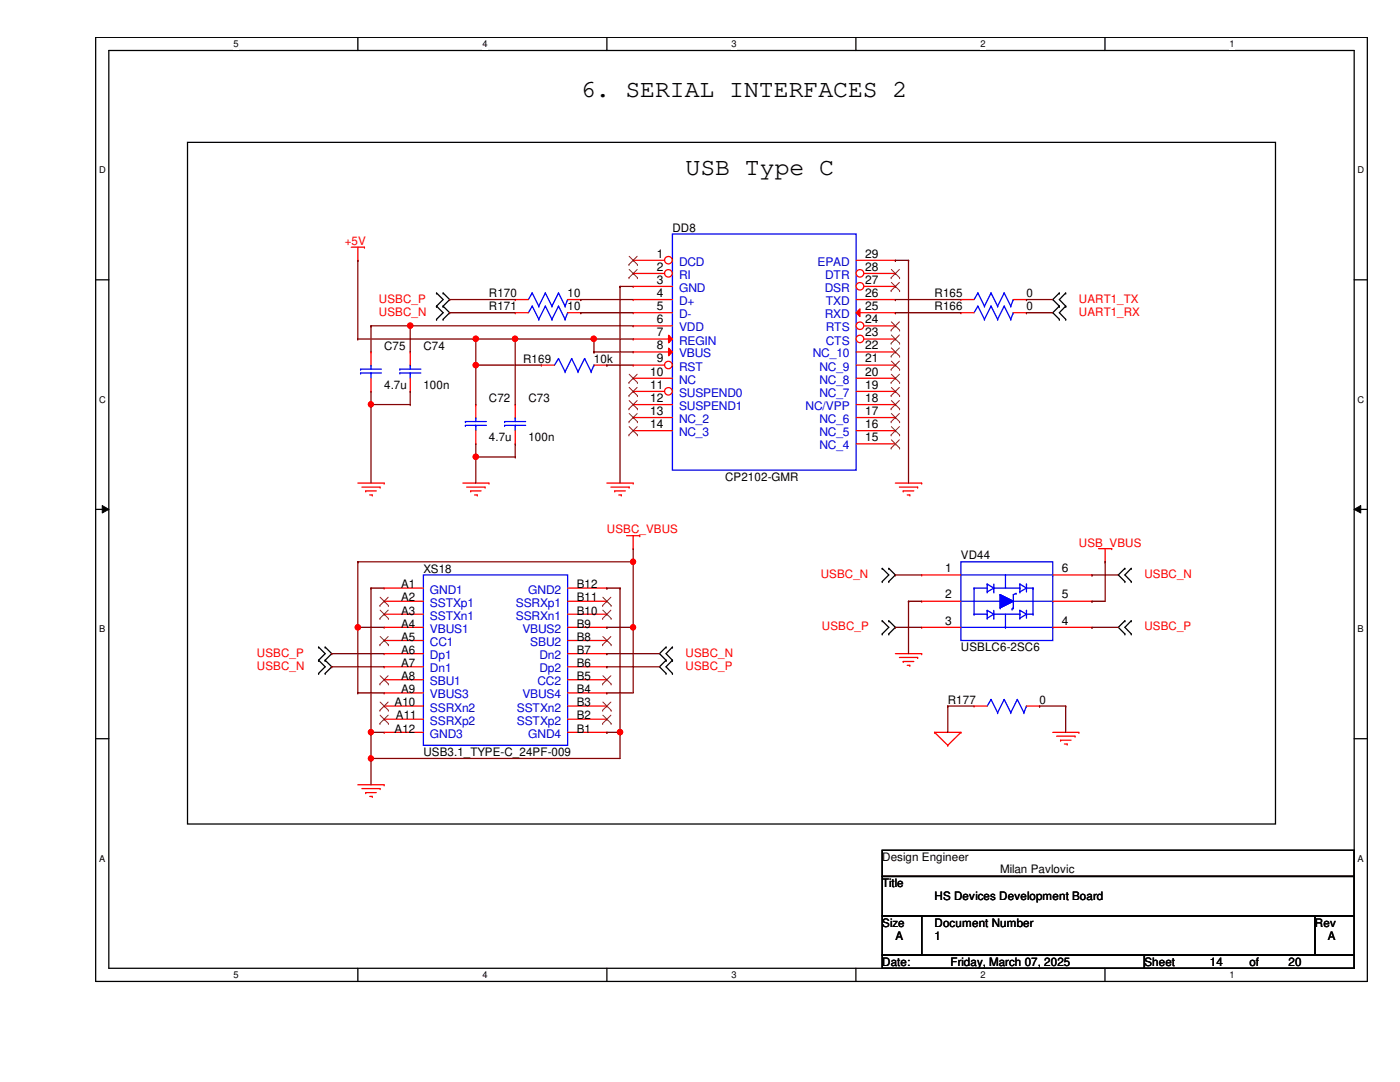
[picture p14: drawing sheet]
<svg xmlns="http://www.w3.org/2000/svg" width="279mm" height="216mm" viewBox="0 0 279 216" stroke-linecap="round" stroke-linejoin="round" font-family="sans-serif">
<defs><g id="words">
<g font-size="5">
<text x="115.9" y="19.3">6. SERIAL INTERFACES 2</text>
<text x="136.8" y="34.9">USB Type C</text>
</g>
<g font-size="2.4">
<text x="131.1" y="51.4">1</text>
<text x="172.7" y="51.4">29</text>
<text x="131.1" y="54">2</text>
<text x="131.1" y="56.6">3</text>
<text x="131.1" y="59.2">4</text>
<text x="172.7" y="59.2">26</text>
<text x="172.7" y="56.6">27</text>
<text x="172.7" y="54">28</text>
<text x="131.1" y="61.8">5</text>
<text x="131.1" y="64.5">6</text>
<text x="172.7" y="64.5">24</text>
<text x="172.7" y="61.8">25</text>
<text x="131.1" y="67.1">7</text>
<text x="131.1" y="69.7">8</text>
<text x="172.7" y="69.7">22</text>
<text x="172.7" y="67.1">23</text>
<text x="129.8" y="74.9">10</text>
<text x="129.8" y="77.6">11</text>
<text x="131.1" y="72.3">9</text>
<text x="172.7" y="77.6">19</text>
<text x="172.7" y="74.9">20</text>
<text x="172.7" y="72.3">21</text>
<text x="129.8" y="80.2">12</text>
<text x="129.8" y="82.8">13</text>
<text x="172.7" y="82.8">17</text>
<text x="172.7" y="80.2">18</text>
<text x="129.8" y="85.4">14</text>
<text x="172.7" y="88">15</text>
<text x="172.7" y="85.4">16</text>
<text x="188.6" y="114.2">1</text>
<text x="188.6" y="119.4">2</text>
<text x="211.9" y="119.4">5</text>
<text x="211.9" y="114.2">6</text>
<text x="188.6" y="124.6">3</text>
<text x="211.9" y="124.6">4</text>
</g>
<g font-size="2.4" fill="#00c">
<text x="135.5" y="53">DCD</text>
<text x="163.2" y="53">EPAD</text>
<text x="135.5" y="55.7">RI</text>
<text x="135.5" y="58.3">GND</text>
<text x="164.6" y="58.3">DSR</text>
<text x="164.7" y="55.7">DTR</text>
<text x="135.5" y="60.9">D+</text>
<text x="135.5" y="63.5">D-</text>
<text x="164.6" y="63.5">RXD</text>
<text x="164.8" y="60.9">TXD</text>
<text x="135.5" y="66.1">VDD</text>
<text x="135.5" y="68.7">REGIN</text>
<text x="135.5" y="71.3">VBUS</text>
<text x="162.2" y="71.3">NC_10</text>
<text x="164.8" y="68.7">CTS</text>
<text x="164.8" y="66.1">RTS</text>
<text x="135.5" y="74">RST</text>
<text x="135.5" y="76.6">NC</text>
<text x="163.5" y="76.6">NC_8</text>
<text x="163.5" y="74">NC_9</text>
<text x="135.5" y="79.2">SUSPEND0</text>
<text x="135.5" y="81.8">SUSPEND1</text>
<text x="160.8" y="81.8">NC/VPP</text>
<text x="163.5" y="79.2">NC_7</text>
<text x="135.5" y="84.4">NC_2</text>
<text x="135.5" y="87">NC_3</text>
<text x="163.5" y="89.7">NC_4</text>
<text x="163.5" y="87">NC_5</text>
<text x="163.5" y="84.4">NC_6</text>
<text x="85.8" y="118.4">GND1</text>
<text x="105.4" y="118.4">GND2</text>
<text x="85.8" y="121.1">SSTXp1</text>
<text x="85.8" y="123.7">SSTXn1</text>
<text x="103" y="123.7">SSRXn1</text>
<text x="103" y="121.1">SSRXp1</text>
<text x="85.8" y="126.3">VBUS1</text>
<text x="85.8" y="128.9">CC1</text>
<text x="85.8" y="131.5">Dp1</text>
<text x="104.3" y="126.3">VBUS2</text>
<text x="105.8" y="128.9">SBU2</text>
<text x="107.7" y="131.5">Dn2</text>
<text x="85.8" y="134.2">Dn1</text>
<text x="85.8" y="136.7">SBU1</text>
<text x="107.3" y="136.7">CC2</text>
<text x="107.7" y="134.2">Dp2</text>
<text x="85.8" y="139.4">VBUS3</text>
<text x="85.8" y="142">SSRXn2</text>
<text x="103.2" y="142">SSTXn2</text>
<text x="104.3" y="139.4">VBUS4</text>
<text x="85.8" y="144.6">SSRXp2</text>
<text x="85.8" y="147.2">GND3</text>
<text x="103.2" y="144.6">SSTXp2</text>
<text x="105.4" y="147.2">GND4</text>
</g>
<g font-size="2.3">
<text x="134.2" y="46.2">DD8</text>
<text x="97.6" y="59.3">R170</text>
<text x="113.3" y="59.3">10</text>
<text x="186.5" y="59.3">R165</text>
<text x="204.9" y="59.3">0</text>
<text x="97.6" y="61.9">R171</text>
<text x="113.3" y="61.9">10</text>
<text x="186.5" y="61.9">R166</text>
<text x="204.9" y="61.9">0</text>
<text x="76.7" y="69.8">C75</text>
<text x="84.5" y="69.8">C74</text>
<text x="76.7" y="77.6">4.7u</text>
<text x="84.5" y="77.6">100n</text>
<text x="104.4" y="72.4">R169</text>
<text x="118.5" y="72.4">10k</text>
<text x="97.6" y="80.3">C72</text>
<text x="105.5" y="80.3">C73</text>
<text x="97.6" y="88.1">4.7u</text>
<text x="105.5" y="88.1">100n</text>
<text x="144.7" y="96">CP2102-GMR</text>
<text x="191.8" y="111.6">VD44</text>
<text x="80.1" y="117.4">A1</text>
<text x="84.5" y="114.3">XS18</text>
<text x="115.1" y="117.4">B12</text>
<text x="80.1" y="120">A2</text>
<text x="80.1" y="122.6">A3</text>
<text x="80.1" y="125.3">A4</text>
<text x="115.1" y="125.3">B9</text>
<text x="115.1" y="122.6">B10</text>
<text x="115.1" y="120">B11</text>
<text x="80.1" y="127.9">A5</text>
<text x="80.1" y="130.5">A6</text>
<text x="115.1" y="130.5">B7</text>
<text x="115.1" y="127.9">B8</text>
<text x="191.8" y="130">USBLC6-2SC6</text>
<text x="80.1" y="133.1">A7</text>
<text x="80.1" y="135.7">A8</text>
<text x="115.1" y="135.7">B5</text>
<text x="115.1" y="133.1">B6</text>
<text x="78.7" y="141">A10</text>
<text x="79" y="143.6">A11</text>
<text x="80.1" y="138.3">A9</text>
<text x="115.1" y="143.6">B2</text>
<text x="115.1" y="141">B3</text>
<text x="115.1" y="138.3">B4</text>
<text x="189.1" y="140.4">R177</text>
<text x="207.5" y="140.4">0</text>
<text x="78.7" y="146.2">A12</text>
<text x="115.1" y="146.2">B1</text>
<text x="84.5" y="150.9">USB3.1_TYPE-C_24PF-009</text>
<text x="176.1" y="171.8">Design Engineer</text>
<text x="176.1" y="177">Title</text>
<text x="186.5" y="179.7">HS Devices Development Board</text>
<text x="199.6" y="174.2">Milan Pavlovic</text>
<text x="176.1" y="184.9">Size</text>
<text x="186.5" y="184.9">Document Number</text>
<text x="262.4" y="184.9">Rev</text>
<text x="178.7" y="187.5">A</text>
<text x="186.5" y="187.5">1</text>
<text x="265" y="187.5">A</text>
<text x="176.1" y="192.7">Date:</text>
<text x="189.7" y="192.7">Friday, March 07, 2025</text>
<text x="228.4" y="192.7">Sheet</text>
<text x="241.5" y="192.7">14</text>
<text x="249.3" y="192.7">of</text>
<text x="257.2" y="192.7">20</text>
</g>
<g font-size="2.3" fill="#f00">
<text x="68.8" y="48.9">+5V</text>
<text x="75.6" y="60.4">USBC_P</text>
<text x="75.6" y="63">USBC_N</text>
<text x="215.3" y="60.4">UART1_TX</text>
<text x="215.3" y="63">UART1_RX</text>
<text x="121.1" y="106.4">USBC_VBUS</text>
<text x="215.3" y="109.1">USB_VBUS</text>
<text x="163.8" y="115.3">USBC_N</text>
<text x="228.4" y="115.3">USBC_N</text>
<text x="164" y="125.8">USBC_P</text>
<text x="228.4" y="125.8">USBC_P</text>
<text x="51.3" y="131">USBC_P</text>
<text x="136.8" y="131">USBC_N</text>
<text x="51.3" y="133.6">USBC_N</text>
<text x="136.8" y="133.6">USBC_P</text>
</g>
<g font-size="1.9">
<text x="46.6" y="9.4">5</text>
<text x="96.3" y="9.4">4</text>
<text x="146" y="9.4">3</text>
<text x="195.7" y="9.4">2</text>
<text x="245.4" y="9.4">1</text>
<text x="19.8" y="34.6">D</text>
<text x="270.9" y="34.6">D</text>
<text x="19.8" y="80.3">C</text>
<text x="270.9" y="80.3">C</text>
<text x="19.8" y="126.2">B</text>
<text x="270.9" y="126.2">B</text>
<text x="19.8" y="171.9">A</text>
<text x="270.9" y="171.9">A</text>
<text x="46.6" y="195.2">5</text>
<text x="96.3" y="195.2">4</text>
<text x="146" y="195.2">3</text>
<text x="195.7" y="195.2">2</text>
<text x="245.4" y="195.2">1</text>
</g>
</g></defs>
<path d="M19.1 7.5h253.8v188.3h-253.8zM21.7 10.1h248.6v183.1h-248.6z" fill="none" stroke="#000" stroke-width=".25"/>
<g fill="#fff">
<path d="M46.6 7.7h1v2.1h-1z"/>
<path d="M46.6 193.5h1v2.1h-1z"/>
</g>
<path d="M71.4 7.5v2.6M71.4 193.2v2.6" fill="none" stroke="#000" stroke-width=".25"/>
<g fill="#fff">
<path d="M96.3 7.7h1v2.1h-1z"/>
<path d="M96.3 193.5h1v2.1h-1z"/>
</g>
<path d="M121.1 7.5v2.6M121.1 193.2v2.6" fill="none" stroke="#000" stroke-width=".25"/>
<g fill="#fff">
<path d="M146 7.7h1v2.1h-1z"/>
<path d="M146 193.5h1v2.1h-1z"/>
</g>
<path d="M170.8 7.5v2.6M170.8 193.2v2.6" fill="none" stroke="#000" stroke-width=".25"/>
<g fill="#fff">
<path d="M195.7 7.7h1v2.1h-1z"/>
<path d="M195.7 193.5h1v2.1h-1z"/>
</g>
<path d="M220.5 7.5v2.6M220.5 193.2v2.6" fill="none" stroke="#000" stroke-width=".25"/>
<g fill="#fff">
<path d="M245.4 7.7h1v2.1h-1z"/>
<path d="M245.4 193.5h1v2.1h-1z"/>
<path d="M19.8 32.9h1.3v2.1h-1.3z"/>
<path d="M270.9 32.9h1.3v2.1h-1.3z"/>
<path d="M19.8 78.7h1.3v2.1h-1.3z"/>
<path d="M270.9 78.7h1.3v2.1h-1.3z"/>
</g>
<path d="M19.1 55.8h2.6M270.3 55.8h2.6" fill="none" stroke="#000" stroke-width=".25"/>
<g fill="#fff">
<path d="M19.8 124.5h1.2v2.1h-1.2z"/>
<path d="M270.9 124.5h1.3v2.1h-1.3z"/>
</g>
<path d="M19.1 101.6h2.6M270.3 101.6h2.6" fill="none" stroke="#000" stroke-width=".25"/>
<path d="M20.4 100.9l1.3 .7-1.3 .8zM270.3 101.6l1.3-.7v1.5z" fill="#000"/>
<path d="M20.4 100.9l1.3 .7-1.3 .8zM270.3 101.6l1.3-.7v1.5z" fill="none" stroke="#000" stroke-width=".2"/>
<g fill="#fff">
<path d="M19.8 170.3h1.2v2h-1.2z"/>
<path d="M270.9 170.3h1.3v2h-1.3z"/>
</g>
<g fill="none" stroke="#000" stroke-width=".25">
<path d="M37.4 28.4h217.2v136h-217.2zM87.1 58.5h.1M87.1 58.5l1.3 1.3-1.3 1.3M88.4 58.5h.1M88.4 58.5l1.3 1.3-1.3 1.3M211.4 58.5h.1M211.4 58.5l-1.3 1.3 1.3 1.3M212.7 58.5h.1M212.7 58.5l-1.3 1.3 1.3 1.3M87.1 61.1h.1M87.1 63.7h.1M87.1 61.1l1.3 1.3-1.3 1.3"/>
<path d="M88.4 61.1h.1M88.4 63.7h.1M88.4 61.1l1.3 1.3-1.3 1.3M211.4 61.1h.1M211.4 63.7h.1M211.4 61.1l-1.3 1.3 1.3 1.3M212.7 61.1h.1M212.7 63.7h.1M212.7 61.1l-1.3 1.3 1.3 1.3M176.1 113.4h.1M176.1 116h.1M176.1 113.4l1.3 1.3-1.3 1.3"/>
<path d="M177.4 116h.1M177.4 113.4h.1M177.4 113.4l1.3 1.3-1.3 1.3M224.5 113.4h.1M224.5 116h.1M224.5 113.4l-1.3 1.3 1.3 1.3M225.8 116h.1M225.8 113.4h.1M225.8 113.4l-1.3 1.3 1.3 1.3M63.6 131.7h.1M63.6 134.4h.1M63.6 129.1h.1"/>
<path d="M63.6 131.7l1.3 1.4-1.3 1.3M63.6 129.1l1.3 1.3-1.3 1.3M64.9 134.4h.1M64.9 131.7h.1M64.9 129.1h.1M64.9 131.7l1.3 1.4-1.3 1.3M64.9 129.1l1.3 1.3-1.3 1.3M132.9 131.7h.1M132.9 134.4h.1M132.9 129.1h.1M132.9 131.7l-1.3 1.4 1.3 1.3M132.9 129.1l-1.3 1.3 1.3 1.3"/>
<path d="M134.2 134.4h.1M134.2 131.7h.1M134.2 129.1h.1M134.2 131.7l-1.3 1.4 1.3 1.3M134.2 129.1l-1.3 1.3 1.3 1.3M176.1 123.9h.1M176.1 126.5h.1M176.1 123.9l1.3 1.3-1.3 1.3M177.4 126.5h.1M177.4 123.9h.1M177.4 123.9l1.3 1.3-1.3 1.3M224.5 123.9h.1"/>
<path d="M224.5 126.5h.1M224.5 123.9l-1.3 1.3 1.3 1.3M225.8 126.5h.1M225.8 123.9h.1M225.8 123.9l-1.3 1.3 1.3 1.3M19.1 147.4h2.6M270.3 147.4h2.6M176.1 169.7h94.2v5.2h-94.2zM176.1 174.9h94.2v7.9h-94.2zM176.1 182.8h7.8v7.8h-7.8zM176.1 190.6h52.3v2.6h-52.3zM183.9 182.8h78.5v7.8h-78.5z"/>
<path d="M228.4 190.6h41.9v2.6h-41.9zM262.4 182.8h7.9v7.8h-7.9z"/>
</g>
<g fill="none" stroke="#f00" stroke-width=".25">
<path d="M70.1 49.3h2.6M71.4 51.9h.1M71.4 49.3v2.6M72.7 49.3h.1M191.8 59.8h.1M191.8 59.8h2.6M202.2 59.8h2.7M204.9 59.8h.1M81.9 78.1h.1M81.9 70.2h.1M81.9 70.2v2.7M81.9 75.5v2.6"/>
<path d="M108 72.9h.1M108 72.9h2.7M118.5 72.9h2.6M121.1 72.9h.1M191.8 62.4h.1M191.8 62.4h2.6M202.2 62.4h2.7M204.9 62.4h.1M71.4 96.4h5.3M72.2 97.2h3.7M73 98h.1M73 98h2.1"/>
<path d="M73.8 98.8h.5M74.3 98.8h.1M75.9 97.2h.1M76.7 96.4h.1M92.4 96.4h5.2M93.1 97.2h3.7M93.9 98h.1M93.9 98h2.1M94.7 98.8h.6M95.3 98.8h.1M96.8 97.2h.1M97.6 96.4h.1"/>
<path d="M121.1 96.4h5.3M121.9 97.2h3.7M122.7 98h.1M122.7 98h2.1M123.5 98.8h.5M124 98.8h.1M125.6 97.2h.1M126.4 96.4h.1M178.7 96.4h5.2M179.5 97.2h3.6M180.3 98h.1M180.3 98h2.1"/>
<path d="M181.1 98.8h.5M181.6 98.8h.1M183.1 97.2h.1M183.9 96.4h.1M125.1 106.9h2.6M126.4 109.5h.1M126.4 106.9v2.6M127.7 106.9h.1M219.2 109.5h2.7M220.6 112.1h.1M220.6 109.5v2.6M221.9 109.5h.1"/>
<path d="M178.7 130.4h5.2M179.5 131.2h3.6M180.3 132h.1M180.3 132h2.1M181.1 132.8h.5M181.6 132.8h.1M183.1 131.2h.1M183.9 130.4h.1M71.4 156.6h5.3M72.2 157.4h3.7M73 158.2h.1M73 158.2h2.1"/>
<path d="M73.8 158.9h.5M74.3 158.9h.1M75.9 157.4h.1M76.7 156.6h.1M186.5 146.1h.1M186.5 146.1h5.3M186.5 146.1l2.6 2.6M189.1 148.7h.1M191.8 146.1h.1M191.8 146.1l-2.7 2.6M210.1 146.1h5.2M210.9 146.9h3.6"/>
<path d="M211.7 147.7h.1M211.7 147.7h2M212.4 148.5h.6M213 148.5h.1M214.5 146.9h.1M215.3 146.1h.1"/>
</g>
<g fill="none" stroke="#00f" stroke-width=".25">
<path d="M134.2 46.7h36.7v47.1h-36.7zM195.2 58.5h.1M195.2 58.5l1.3 2.6M195.2 58.5l-.8 1.3M197.8 58.5h.1M197.8 58.5l-1.3 2.6M197.8 58.5l1.3 2.6M200.4 58.5h.1M200.4 58.5l-1.3 2.6M200.4 58.5l1.3 2.6M202.2 59.8h.1M202.2 59.8l-.5 1.3"/>
<path d="M79.8 74.4h.1M79.8 73.7h.1M79.8 74.4h4.2M79.8 73.7h4.2M81.9 72.9h.1M81.9 74.4h.1M81.9 72.9v.8M81.9 74.4v1.1M111.5 71.5h.1M111.5 71.5l1.3 2.7M111.5 71.5l-.8 1.4M112.8 74.2h.1"/>
<path d="M114.1 71.5h.1M114.1 71.5l-1.3 2.7M114.1 71.5l1.3 2.7M115.4 74.2h.1M116.7 71.5h.1M116.7 71.5l-1.3 2.7M116.7 71.5l1.3 2.7M118 74.2h.1M118.5 72.9h.1M118.5 72.9l-.5 1.3M195.2 61.1h.1M195.2 61.1l1.3 2.6"/>
<path d="M195.2 61.1l-.8 1.3M196.5 63.7h.1M196.5 61.1h.1M197.8 61.1h.1M197.8 61.1l-1.3 2.6M197.8 61.1l1.3 2.6M199.1 63.7h.1M199.1 61.1h.1M200.4 61.1h.1M200.4 61.1l-1.3 2.6M200.4 61.1l1.3 2.6M201.7 63.7h.1"/>
<path d="M201.7 61.1h.1M202.2 62.4h.1M202.2 62.4l-.5 1.3"/>
</g>
<circle cx="133.4" cy="51.9" r=".75" fill="#fff"/>
<g fill="none" stroke="#f00" stroke-width=".25">
<path d="M126.4 51.9h.1M126.4 51.9h6.2"/>
<circle cx="133.4" cy="51.9" r=".75"/>
</g>
<path d="M125.5 52.8h.1M125.6 51.1l1.6 1.7M127.2 51.1l-1.7 1.7M127.2 52.8h.1" fill="none" stroke="#804000" stroke-width=".2"/>
<circle cx="133.4" cy="54.5" r=".75" fill="#fff"/>
<g fill="none" stroke="#f00" stroke-width=".25">
<path d="M126.4 54.6h.1M126.4 57.1h.1M126.4 59.8h.1M126.4 54.6h6.2M126.4 57.1h7.8M126.4 59.8h7.8M126.4 62.4h.1M126.4 65h.1M126.4 62.4h7.8M126.4 65h7.8"/>
<circle cx="133.4" cy="54.5" r=".75"/>
</g>
<path d="M125.5 55.4h.1M125.6 53.8l1.6 1.6M127.2 53.8l-1.7 1.6M127.2 55.4h.1" fill="none" stroke="#804000" stroke-width=".2"/>
<path d="M133.4 66.9l.8 .7-.8 .8z" fill="#f00"/>
<path d="M126.4 67.6h.1M126.4 67.6h7.8M133.4 66.9l.8 .7-.8 .8z" fill="none" stroke="#f00" stroke-width=".25"/>
<path d="M133.4 69.5l.8 .7-.8 .8z" fill="#f00"/>
<path d="M126.4 70.2h.1M126.4 70.2h7.8M133.4 69.5l.8 .7-.8 .8z" fill="none" stroke="#f00" stroke-width=".25"/>
<circle cx="133.4" cy="72.8" r=".75" fill="#fff"/>
<g fill="none" stroke="#f00" stroke-width=".25">
<path d="M126.4 72.9h.1M126.4 75.5h.1M126.4 72.9h6.2M126.4 75.5h7.8"/>
<circle cx="133.4" cy="72.8" r=".75"/>
</g>
<path d="M125.5 76.3h.1M125.6 74.7l1.6 1.6M127.2 74.7l-1.7 1.6M127.2 76.3h.1" fill="none" stroke="#804000" stroke-width=".2"/>
<circle cx="133.4" cy="78.1" r=".75" fill="#fff"/>
<g fill="none" stroke="#f00" stroke-width=".25">
<path d="M126.4 78.1h.1M126.4 78.1h6.2M170.9 78.1h7.8M170.9 75.5h7.8M170.9 72.9h7.8M170.9 70.2h7.8M178.7 78.1h.1M178.7 75.5h.1M178.7 72.9h.1M178.7 70.2h.1M126.4 80.7h.1M126.4 83.3h.1"/>
<path d="M126.4 85.9h.1M126.4 80.7h7.8M126.4 83.3h7.8M126.4 85.9h7.8M170.9 80.7h7.8M170.9 83.3h7.8M170.9 85.9h7.8M170.9 88.6h7.8M178.7 88.6h.1M178.7 85.9h.1M178.7 83.3h.1M178.7 80.7h.1"/>
<circle cx="133.4" cy="78.1" r=".75"/>
</g>
<g fill="none" stroke="#804000" stroke-width=".2">
<path d="M125.5 79h.1M125.6 77.3l1.6 1.7M125.6 79.9l1.6 1.7M127.2 77.3l-1.7 1.7M127.2 79.9l-1.7 1.7M127.2 79h.1M177.8 79h.1M177.8 76.3h.1M177.8 73.7h.1M177.8 71.1h.1M177.9 79.9l1.6 1.7M177.9 77.3l1.6 1.7"/>
<path d="M177.9 74.7l1.6 1.6M177.9 72.1l1.6 1.6M177.9 69.4l1.6 1.7M179.5 79.9l-1.7 1.7M179.5 77.3l-1.7 1.7M179.5 74.7l-1.7 1.6M179.5 72.1l-1.7 1.6M179.5 69.4l-1.7 1.7M179.5 79h.1M179.5 76.3h.1M179.5 73.7h.1M179.5 71.1h.1"/>
<path d="M125.5 81.6h.1M125.5 84.2h.1M125.5 86.8h.1M125.6 82.5l1.6 1.7M125.6 85.1l1.6 1.7M127.2 82.5l-1.7 1.7M127.2 85.1l-1.7 1.7M127.2 81.6h.1M127.2 84.2h.1M127.2 86.8h.1M177.8 89.4h.1M177.8 86.8h.1"/>
<path d="M177.8 84.2h.1M177.8 81.6h.1M177.9 87.8l1.6 1.6M177.9 85.1l1.6 1.7M177.9 82.5l1.6 1.7M179.5 87.8l-1.7 1.6M179.5 85.1l-1.7 1.7M179.5 82.5l-1.7 1.7M179.5 89.4h.1M179.5 86.8h.1M179.5 84.2h.1M179.5 81.6h.1"/>
</g>
<circle cx="171.6" cy="67.6" r=".75" fill="#fff"/>
<g fill="none" stroke="#f00" stroke-width=".25">
<path d="M172.4 67.6h6.3M178.7 67.6h.1"/>
<circle cx="171.6" cy="67.6" r=".75"/>
</g>
<path d="M177.8 68.5h.1M177.9 66.8l1.6 1.7M179.5 66.8l-1.7 1.7M179.5 68.5h.1" fill="none" stroke="#804000" stroke-width=".2"/>
<circle cx="171.6" cy="65" r=".75" fill="#fff"/>
<g fill="none" stroke="#f00" stroke-width=".25">
<path d="M172.4 65h6.3M178.7 65h.1"/>
<circle cx="171.6" cy="65" r=".75"/>
</g>
<path d="M177.8 65.9h.1M177.9 64.2l1.6 1.7M179.5 64.2l-1.7 1.7M179.5 65.9h.1" fill="none" stroke="#804000" stroke-width=".2"/>
<path d="M171.6 61.6v1.6l-.7-.8z" fill="#f00"/>
<path d="M170.9 59.8h7.8M178.7 59.8h.1M170.9 62.4h7.8M171.6 61.6v1.6l-.7-.8zM178.7 62.4h.1" fill="none" stroke="#f00" stroke-width=".25"/>
<circle cx="171.6" cy="57.1" r=".75" fill="#fff"/>
<g fill="none" stroke="#f00" stroke-width=".25">
<path d="M172.4 57.1h6.3M178.7 57.1h.1"/>
<circle cx="171.6" cy="57.1" r=".75"/>
</g>
<path d="M177.8 58h.1M177.9 56.3l1.6 1.7M179.5 56.3l-1.7 1.7M179.5 58h.1" fill="none" stroke="#804000" stroke-width=".2"/>
<circle cx="171.6" cy="54.5" r=".75" fill="#fff"/>
<g fill="none" stroke="#f00" stroke-width=".25">
<path d="M102.8 59.8h.1M102.8 59.8h2.7M113.3 59.8h2.6M115.9 59.8h.1M170.9 51.9h7.8M172.4 54.6h6.3M178.7 54.6h.1M178.7 51.9h.1M74 78.1h.1M74 70.2h.1M74 70.2v2.7M74 75.5v2.6"/>
<path d="M102.8 62.4h.1M102.8 62.4h2.7M113.3 62.4h2.6M115.9 62.4h.1M95 88.6h.1M95 80.7h.1M95 80.7v2.6M95 85.9v2.7M102.8 88.6h.1M102.8 80.7h.1M102.8 80.7v2.6M102.8 85.9v2.7"/>
<path d="M76.7 117.3h.1M76.7 120h.1M76.7 117.3h7.8M76.7 120h7.8M113.3 117.3h7.8M113.3 120h7.8M121.1 120h.1M121.1 117.3h.1M76.7 122.6h.1M76.7 125.2h.1M76.7 127.8h.1M76.7 130.4h.1"/>
<path d="M76.7 133.1h.1M76.7 135.6h.1M76.7 138.3h.1M76.7 122.6h7.8M76.7 125.2h7.8M76.7 127.8h7.8M76.7 130.4h7.8M76.7 133.1h7.8M76.7 135.6h7.8M76.7 138.3h7.8M113.3 122.6h7.8M113.3 125.2h7.8"/>
<path d="M113.3 127.8h7.8M113.3 130.4h7.8M113.3 133.1h7.8M113.3 135.6h7.8M113.3 138.3h7.8M121.1 138.3h.1M121.1 135.6h.1M121.1 133.1h.1M121.1 130.4h.1M121.1 127.8h.1M121.1 125.2h.1M121.1 122.6h.1"/>
<path d="M76.7 140.9h.1M76.7 143.5h.1M76.7 146.1h.1M76.7 140.9h7.8M76.7 143.5h7.8M76.7 146.1h7.8M113.3 140.9h7.8M113.3 143.5h7.8M113.3 146.1h7.8M121.1 146.1h.1M121.1 143.5h.1M121.1 140.9h.1"/>
<path d="M194.4 140.9h.1M194.4 140.9h2.6M204.9 140.9h2.6M207.5 140.9h.1"/>
<circle cx="171.6" cy="54.5" r=".75"/>
</g>
<g fill="none" stroke="#804000" stroke-width=".2">
<path d="M177.8 55.4h.1M177.9 53.8l1.6 1.6M179.5 53.8l-1.7 1.6M179.5 55.4h.1M75.9 119.2l1.6 1.6M77.5 119.2l-1.7 1.6M120.3 119.2l1.7 1.6M121.9 119.2l-1.6 1.6M75.8 120.8h.1M75.8 123.4h.1M75.8 128.7h.1M75.8 136.5h.1"/>
<path d="M75.9 121.8l1.6 1.6M75.9 127l1.6 1.7M75.9 134.8l1.6 1.7M77.5 121.8l-1.7 1.6M77.5 127l-1.7 1.7M77.5 134.8l-1.7 1.7M77.5 120.8h.1M77.5 123.4h.1M77.5 128.7h.1M77.5 136.5h.1M120.3 136.5h.1M120.3 128.7h.1"/>
<path d="M120.3 123.4h.1M120.3 120.8h.1M120.3 134.8l1.7 1.7M120.3 127l1.7 1.7M120.3 121.8l1.7 1.6M121.9 134.8l-1.6 1.7M121.9 127l-1.6 1.7M121.9 121.8l-1.6 1.6M122 136.5h.1M122 128.7h.1M122 123.4h.1M122 120.8h.1"/>
<path d="M75.8 141.7h.1M75.8 144.4h.1M75.9 140.1l1.6 1.6M75.9 142.7l1.6 1.7M77.5 140.1l-1.7 1.6M77.5 142.7l-1.7 1.7M77.5 141.7h.1M77.5 144.4h.1M120.3 144.4h.1M120.3 141.7h.1M120.3 142.7l1.7 1.7M120.3 140.1l1.7 1.6"/>
<path d="M121.9 142.7l-1.6 1.7M121.9 140.1l-1.6 1.6M122 144.4h.1M122 141.7h.1"/>
</g>
<g fill="none" stroke="#00f" stroke-width=".25">
<path d="M106.2 58.5h.1M106.2 58.5l1.3 2.6M106.2 58.5l-.7 1.3M108.8 58.5h.1M108.8 58.5l-1.3 2.6M108.8 58.5l1.4 2.6M111.5 58.5h.1M111.5 58.5l-1.3 2.6M111.5 58.5l1.3 2.6M113.3 59.8h.1M113.3 59.8l-.5 1.3M72 74.4h.1"/>
<path d="M72 73.7h.1M72 74.4h4.1M72 73.7h4.1M74 72.9h.1M74 74.4h.1M74 72.9v.8M74 74.4v1.1M106.2 61.1h.1M106.2 61.1l1.3 2.6M106.2 61.1l-.7 1.3M107.5 63.7h.1M107.5 61.1h.1"/>
<path d="M108.8 61.1h.1M108.8 61.1l-1.3 2.6M108.8 61.1l1.4 2.6M110.2 63.7h.1M110.2 61.1h.1M111.5 61.1h.1M111.5 61.1l-1.3 2.6M111.5 61.1l1.3 2.6M112.8 63.7h.1M112.8 61.1h.1M113.3 62.4h.1M113.3 62.4l-.5 1.3"/>
<path d="M92.9 84.9h.1M92.9 84.1h.1M92.9 84.9h4.2M92.9 84.1h4.2M95 83.3h.1M95 84.9h.1M95 83.3v.8M95 84.9v1M100.7 84.9h.1M100.7 84.1h.1M100.7 84.9h4.2M100.7 84.1h4.2"/>
<path d="M102.8 83.3h.1M102.8 84.9h.1M102.8 83.3v.8M102.8 84.9v1M84.5 114.7h28.8v34h-28.8zM191.8 120h18.3M199.6 118.7h.1M199.6 118.7v2.6M199.6 118.7l2.6 1.3M202.2 120h.1M202.2 120l-2.6 1.3M202.2 118.7v2.6"/>
<path d="M210.1 120h.1M197.8 139.6h.1M197.8 139.6l1.3 2.6M197.8 139.6l-.8 1.3M199.6 121.3h.1M200.4 139.6h.1M200.4 139.6l-1.3 2.6M200.4 139.6l1.3 2.6M202.2 121.3h.1M203 139.6h.1M203 139.6l-1.3 2.6M203 139.6l1.3 2.6"/>
<path d="M199.1 142.2h.1M201.7 142.2h.1M204.3 142.2h.1M204.9 140.9h.1M204.9 140.9l-.6 1.3"/>
</g>
<path d="M199.6 118.7l2.6 1.3-2.6 1.3z" fill="#00f"/>
<g fill="none" stroke="#00f" stroke-width=".25">
<path d="M191.8 112.1h18.3v15.7h-18.3zM191.8 114.7h18.3M194.4 117.3h.1M194.4 117.3h2.6M194.4 117.3v5.3M197 118.1h.1M197 116.5h.1M197 116.5v1.6M197 116.5l1.3 .8M198.3 117.3h.1M198.3 118.1h.1M198.3 117.3h5.2"/>
<path d="M198.3 117.3l-1.3 .8M198.3 116.5v1.6M199.6 118.7l2.6 1.3-2.6 1.3zM200.7 114.7h.1M200.7 114.7v2.6M202.8 118.4h.1M202.8 118.4l-.6 .3M203.5 117.3h.1M203.5 116.5h.1M203.5 118.1h.1M203.5 116.5v1.6M203.5 116.5l1.4 .8"/>
<path d="M204.9 117.3h.1M204.9 116.5h.1M204.9 117.3h1.3M204.9 117.3l-1.4 .8M204.9 116.5v1.6M206.2 117.3h.1M206.2 117.3v5.3M210.1 114.7h.1M191.8 125.2h18.3M194.4 122.6h.1M194.4 122.6h2.6M197 122.6h.1"/>
<path d="M197 123.4h.1M197 121.8h.1M197 121.8v1.6M197 121.8l1.3 .8M198.3 122.6h.1M198.3 123.4h.1M198.3 121.8v1.6M198.3 122.6h5.2M198.3 122.6l-1.3 .8M200.7 125.2h.1M200.7 122.6v2.6M202 121.5h.1"/>
<path d="M202.2 121.3l-.2 .2M203.5 122.6h.1M203.5 121.8h.1M203.5 123.4h.1M203.5 121.8v1.6M203.5 121.8l1.4 .8M204.9 122.6h.1M204.9 121.8h.1M204.9 121.8v1.6M204.9 122.6h1.3M204.9 122.6l-1.4 .8M206.2 122.6h.1"/>
<path d="M210.1 125.2h.1"/>
</g>
<path d="M183.9 114.7h.1M183.9 120h.1M183.9 114.7h7.9M183.9 120h7.9M210.1 114.7h7.8M210.1 120h7.8M217.9 120h.1M217.9 114.7h.1M183.9 125.2h.1M183.9 125.2h7.9M210.1 125.2h7.8M217.9 125.2h.1" fill="none" stroke="#f00" stroke-width=".25"/>
<g fill="none" stroke="#800000" stroke-width=".25">
<path d="M89.7 59.8h.1M89.7 59.8h13.1M115.9 59.8h.1M115.9 59.8h10.5M123.7 57.1h.1M123.7 57.1h2.7M123.7 57.1v39.3M178.7 59.8h.1M178.7 51.9h.1M178.7 59.8h13.1M178.7 51.9h2.6M181.3 51.9h.1"/>
<path d="M181.3 51.9v44.5M204.9 59.8h.1M204.9 59.8h5.2M74 65h.1M74 65h7.9M74 78.1v2.6M89.7 62.4h.1M89.7 62.4h13.1M115.9 62.4h.1M115.9 62.4h10.5M178.7 62.4h.1M178.7 62.4h13.1"/>
<path d="M204.9 62.4h.1M204.9 62.4h5.2M74 80.7h.1"/>
</g>
<circle cx="74" cy="80.7" r=".5" fill="#f00"/>
<circle cx="74" cy="80.7" r=".5" fill="none" stroke="#f00" stroke-width=".25"/>
<path d="M81.9 65h.1M81.9 65v5.2M81.9 65h44.5M74 80.7h.1M74 80.7h7.9" fill="none" stroke="#800000" stroke-width=".25"/>
<circle cx="81.9" cy="65" r=".51" fill="#f00"/>
<circle cx="81.9" cy="65" r=".51" fill="none" stroke="#f00" stroke-width=".25"/>
<path d="M71.4 67.6h.1M71.4 67.6h31.4M74 65h.1M74 65v5.2M81.9 78.1v2.6M95 67.6h.1M95 67.6v5.3M121.1 72.9h.1M121.1 72.9h5.3M74 80.7h.1M74 80.7v15.7M81.9 80.7h.1" fill="none" stroke="#800000" stroke-width=".25"/>
<circle cx="95" cy="67.6" r=".51" fill="#f00"/>
<circle cx="95" cy="67.6" r=".51" fill="none" stroke="#f00" stroke-width=".25"/>
<path d="M71.4 51.9h.1M71.4 51.9v15.7M95 72.9h.1M95 72.9v7.8M95 91.2h.1M95 88.6v2.6" fill="none" stroke="#800000" stroke-width=".25"/>
<circle cx="95" cy="72.9" r=".51" fill="#f00"/>
<circle cx="95" cy="72.9" r=".51" fill="none" stroke="#f00" stroke-width=".25"/>
<path d="M95 72.9h.1M95 72.9h13M95 91.2h.1M95 91.2h7.8M95 91.2v5.2M102.8 91.2h.1M102.8 88.6v2.6" fill="none" stroke="#800000" stroke-width=".25"/>
<circle cx="95" cy="91.1" r=".51" fill="#f00"/>
<circle cx="95" cy="91.1" r=".51" fill="none" stroke="#f00" stroke-width=".25"/>
<path d="M102.8 67.6h.1M102.8 67.6v13.1" fill="none" stroke="#800000" stroke-width=".25"/>
<circle cx="102.8" cy="67.6" r=".51" fill="#f00"/>
<circle cx="102.8" cy="67.6" r=".51" fill="none" stroke="#f00" stroke-width=".25"/>
<path d="M102.8 67.6h.1M102.8 67.6h15.7" fill="none" stroke="#800000" stroke-width=".25"/>
<circle cx="118.5" cy="67.6" r=".51" fill="#f00"/>
<circle cx="118.5" cy="67.6" r=".51" fill="none" stroke="#f00" stroke-width=".25"/>
<g fill="none" stroke="#800000" stroke-width=".25">
<path d="M118.5 70.2h.1M118.5 67.6h.1M118.5 70.2h7.9M118.5 67.6v2.6M118.5 67.6h7.9M74 117.3h.1M74 117.3v34M74 117.3h2.7M178.7 114.7h.1M178.7 114.7h5.2M181.3 120h.1M181.3 120h2.6"/>
<path d="M181.3 120v10.4M217.9 114.7h.1M217.9 120h.1M217.9 114.7h5.3M220.6 112.1h.1M220.6 112.1v7.9h-2.7M178.7 125.2h.1M178.7 125.2h5.2M217.9 125.2h.1M217.9 125.2h5.3M74 146.1h.1M74 146.1h2.7"/>
<path d="M189.1 140.9h.1M189.1 140.9h5.3M189.1 140.9v5.2M207.5 140.9h.1M207.5 140.9h5.2M212.7 140.9h.1M212.7 140.9v5.2"/>
</g>
<circle cx="74" cy="151.3" r=".5" fill="#f00"/>
<circle cx="74" cy="151.3" r=".5" fill="none" stroke="#f00" stroke-width=".25"/>
<circle cx="74" cy="146.1" r=".5" fill="#f00"/>
<circle cx="74" cy="146.1" r=".5" fill="none" stroke="#f00" stroke-width=".25"/>
<path d="M121.1 117.3h.1M121.1 117.3h2.6M123.7 117.3h.1M123.7 117.3v34h-49.7M74 151.3h.1M74 151.3v5.3M121.1 146.1h.1M121.1 146.1h2.6M123.7 146.1h.1" fill="none" stroke="#800000" stroke-width=".25"/>
<circle cx="123.7" cy="146.1" r=".51" fill="#f00"/>
<circle cx="123.7" cy="146.1" r=".51" fill="none" stroke="#f00" stroke-width=".25"/>
<g fill="none" stroke="#800000" stroke-width=".25">
<path d="M126.4 112.1h.1M126.4 109.5v2.6M66.2 130.4h.1M66.2 133.1h.1M66.2 130.4h10.5M66.2 133.1h10.5M121.1 130.4h.1M121.1 133.1h.1M121.1 138.3h.1M121.1 125.2h.1M121.1 130.4h10.5M121.1 133.1h10.5"/>
<path d="M121.1 125.2h5.3M126.4 125.2h.1M126.4 125.2v13.1h-5.3"/>
</g>
<circle cx="126.3" cy="125.2" r=".5" fill="#f00"/>
<circle cx="126.3" cy="125.2" r=".5" fill="none" stroke="#f00" stroke-width=".25"/>
<path d="M71.4 112.1h.1M71.4 112.1h55" fill="none" stroke="#800000" stroke-width=".25"/>
<circle cx="126.3" cy="112.1" r=".5" fill="#f00"/>
<circle cx="126.3" cy="112.1" r=".5" fill="none" stroke="#f00" stroke-width=".25"/>
<path d="M71.4 112.1h.1M71.4 112.1v26.2M71.4 138.3h.1M71.4 125.2h.1M71.4 138.3h5.3M71.4 125.2h5.3" fill="none" stroke="#800000" stroke-width=".25"/>
<circle cx="71.4" cy="125.2" r=".51" fill="#f00"/>
<circle cx="71.4" cy="125.2" r=".51" fill="none" stroke="#f00" stroke-width=".25"/>
<path d="M126.4 112.1v13.1M126.4 125.2h.1" fill="none" stroke="#800000" stroke-width=".25"/>
<circle cx="74" cy="80.7" r=".5" fill="#f00"/>
<circle cx="74" cy="80.7" r=".5" fill="none" stroke="#f00" stroke-width=".25"/>
<circle cx="81.9" cy="65" r=".51" fill="#f00"/>
<circle cx="81.9" cy="65" r=".51" fill="none" stroke="#f00" stroke-width=".25"/>
<circle cx="95" cy="67.6" r=".51" fill="#f00"/>
<circle cx="95" cy="67.6" r=".51" fill="none" stroke="#f00" stroke-width=".25"/>
<circle cx="95" cy="72.9" r=".51" fill="#f00"/>
<circle cx="95" cy="72.9" r=".51" fill="none" stroke="#f00" stroke-width=".25"/>
<circle cx="95" cy="91.1" r=".51" fill="#f00"/>
<circle cx="95" cy="91.1" r=".51" fill="none" stroke="#f00" stroke-width=".25"/>
<circle cx="102.8" cy="67.6" r=".51" fill="#f00"/>
<circle cx="102.8" cy="67.6" r=".51" fill="none" stroke="#f00" stroke-width=".25"/>
<circle cx="118.5" cy="67.6" r=".51" fill="#f00"/>
<circle cx="118.5" cy="67.6" r=".51" fill="none" stroke="#f00" stroke-width=".25"/>
<circle cx="74" cy="151.3" r=".5" fill="#f00"/>
<circle cx="74" cy="151.3" r=".5" fill="none" stroke="#f00" stroke-width=".25"/>
<circle cx="74" cy="146.1" r=".5" fill="#f00"/>
<circle cx="74" cy="146.1" r=".5" fill="none" stroke="#f00" stroke-width=".25"/>
<circle cx="123.7" cy="146.1" r=".51" fill="#f00"/>
<circle cx="123.7" cy="146.1" r=".51" fill="none" stroke="#f00" stroke-width=".25"/>
<circle cx="126.3" cy="125.2" r=".5" fill="#f00"/>
<circle cx="126.3" cy="125.2" r=".5" fill="none" stroke="#f00" stroke-width=".25"/>
<circle cx="126.3" cy="112.1" r=".5" fill="#f00"/>
<circle cx="126.3" cy="112.1" r=".5" fill="none" stroke="#f00" stroke-width=".25"/>
<circle cx="71.4" cy="125.2" r=".51" fill="#f00"/>
<circle cx="71.4" cy="125.2" r=".51" fill="none" stroke="#f00" stroke-width=".25"/>
<use href="#words"/>
</svg>
